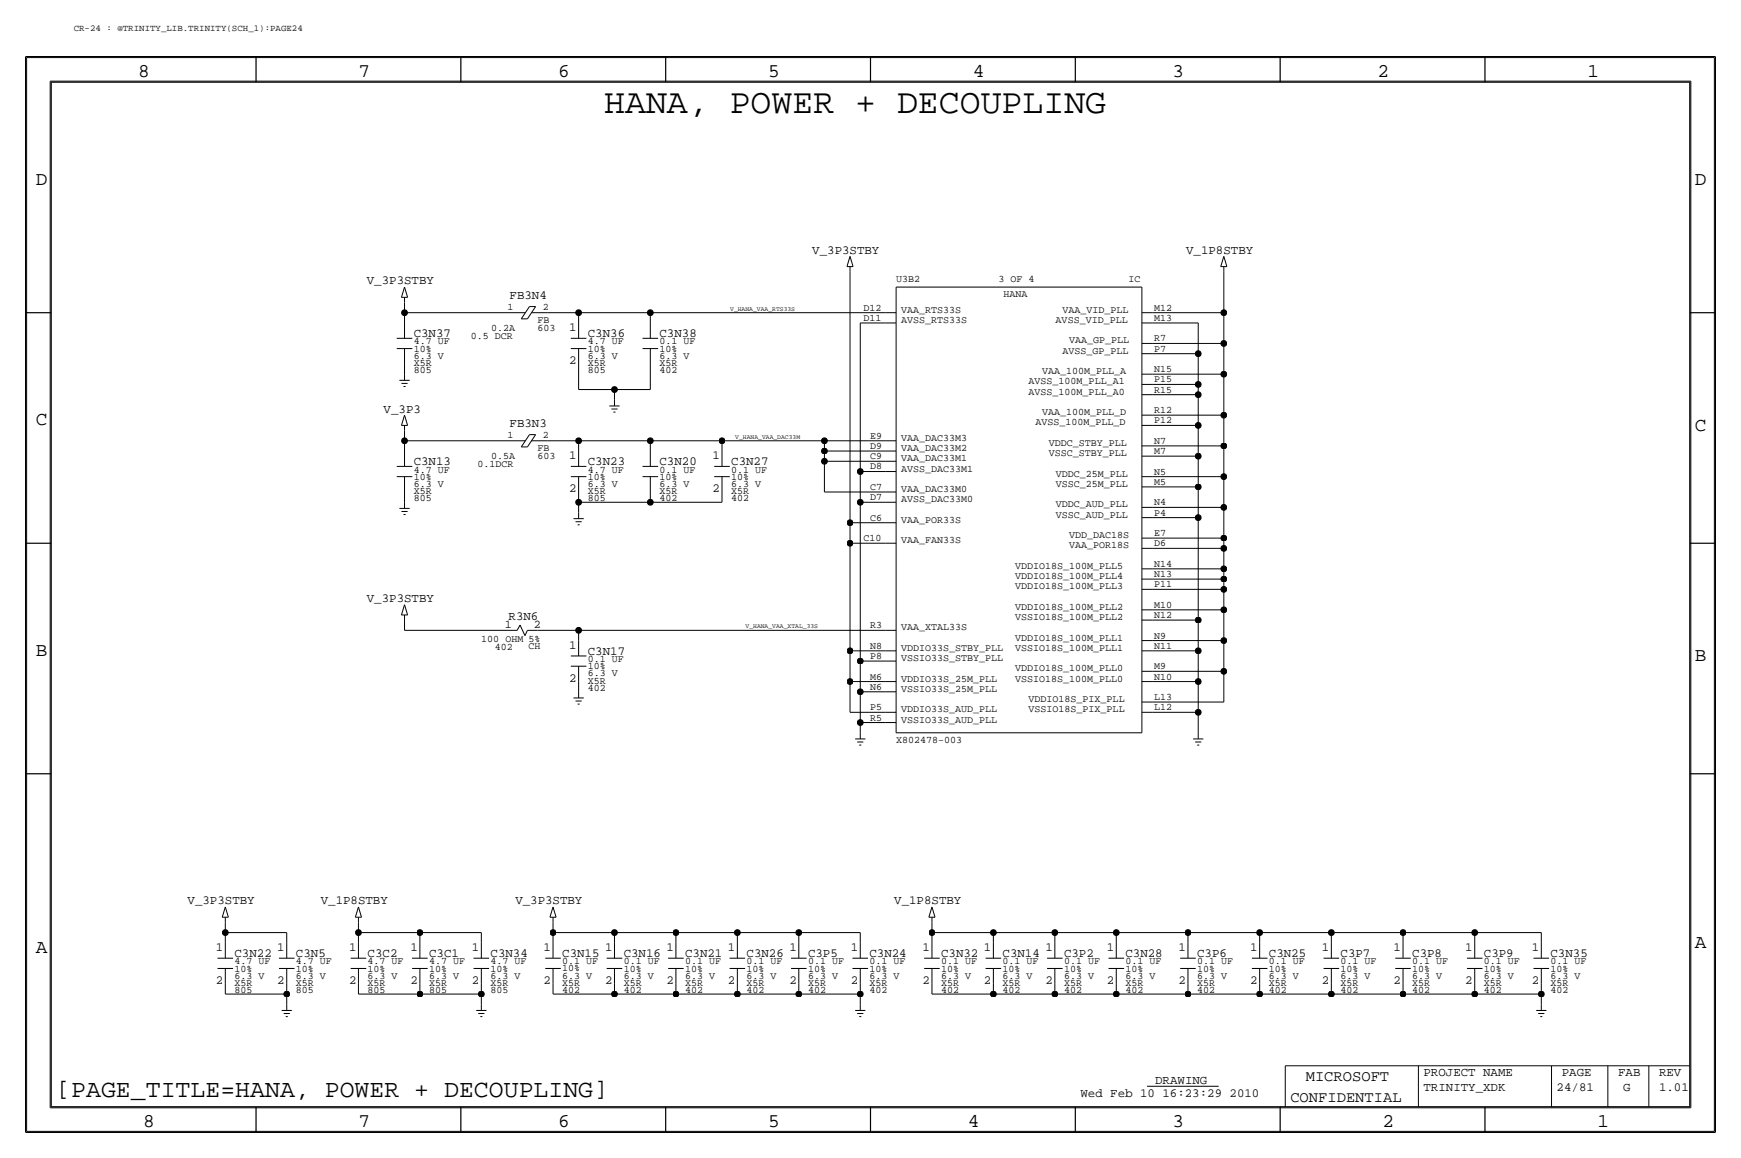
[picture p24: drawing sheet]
<svg xmlns="http://www.w3.org/2000/svg" width="432mm" height="287mm" viewBox="0 0 432 287" stroke-linecap="round" stroke-linejoin="round" font-family="sans-serif">
<defs><g id="words">
<text font-size="8.6" x="149.9" y="28">HANA, POWER + DECOUPLING</text>
<text font-size="6.2" x="14" y="271.8">[PAGE_TITLE=HANA, POWER + DECOUPLING]</text>
<g font-size="4.8">
<text x="34.3" y="19.1">8</text>
<text x="88.9" y="19.1">7</text>
<text x="138.4" y="19.1">6</text>
<text x="190.5" y="19.1">5</text>
<text x="241.3" y="19.1">4</text>
<text x="290.8" y="19.1">3</text>
<text x="341.6" y="19.1">2</text>
<text x="393.7" y="19.1">1</text>
<text x="8.9" y="45.8">D</text>
<text x="420.4" y="45.8">D</text>
<text x="8.9" y="105.5">C</text>
<text x="420.4" y="106.7">C</text>
<text x="8.9" y="162.6">B</text>
<text x="420.4" y="163.9">B</text>
<text x="8.9" y="236.3">A</text>
<text x="420.4" y="235">A</text>
<text x="35.5" y="279.4">8</text>
<text x="88.9" y="279.4">7</text>
<text x="138.4" y="279.4">6</text>
<text x="190.5" y="279.4">5</text>
<text x="240" y="279.4">4</text>
<text x="290.8" y="279.4">3</text>
<text x="342.9" y="279.4">2</text>
<text x="396.2" y="279.4">1</text>
</g>
<g font-size="3.8">
<text x="323.9" y="268">MICROSOFT</text>
<text x="320" y="273.1">CONFIDENTIAL</text>
</g>
<g font-size="3.1">
<text x="201.5" y="62.9">V_3P3STBY</text>
<text x="294.2" y="62.9">V_1P8STBY</text>
<text x="91" y="70.5">V_3P3STBY</text>
<text x="126.4" y="74.2">FB3N4</text>
<text x="102.6" y="83.6">C3N37</text>
<text x="141.2" y="82.1">1</text>
<text x="145.8" y="83.6">C3N36</text>
<text x="163.6" y="83.6">C3N38</text>
<text x="141.2" y="90.2">2</text>
<text x="95.1" y="102.3">V_3P3</text>
<text x="126.4" y="106">FB3N3</text>
<text x="141.2" y="113.8">1</text>
<text x="176.7" y="113.8">1</text>
<text x="102.6" y="115.4">C3N13</text>
<text x="145.8" y="115.4">C3N23</text>
<text x="163.6" y="115.4">C3N20</text>
<text x="181.4" y="115.4">C3N27</text>
<text x="141.2" y="122">2</text>
<text x="176.7" y="122">2</text>
<text x="91" y="149.3">V_3P3STBY</text>
<text x="126.1" y="153.7">R3N6</text>
<text x="141.2" y="160.8">1</text>
<text x="145.8" y="162.4">C3N17</text>
<text x="141.2" y="169">2</text>
<text x="46.5" y="224.2">V_3P3STBY</text>
<text x="79.6" y="224.2">V_1P8STBY</text>
<text x="127.8" y="224.2">V_3P3STBY</text>
<text x="221.8" y="224.2">V_1P8STBY</text>
<text x="53.5" y="235.8">1</text>
<text x="58.2" y="237.3">C3N22</text>
<text x="68.8" y="235.8">1</text>
<text x="73.4" y="237.3">C3N5</text>
<text x="86.6" y="235.8">1</text>
<text x="91.2" y="237.3">C3C2</text>
<text x="101.8" y="235.8">1</text>
<text x="106.4" y="237.3">C3C1</text>
<text x="117" y="235.8">1</text>
<text x="121.7" y="237.3">C3N34</text>
<text x="134.8" y="235.8">1</text>
<text x="139.4" y="237.3">C3N15</text>
<text x="150.1" y="235.8">1</text>
<text x="154.7" y="237.3">C3N16</text>
<text x="165.3" y="235.8">1</text>
<text x="169.9" y="237.3">C3N21</text>
<text x="180.5" y="235.8">1</text>
<text x="185.2" y="237.3">C3N26</text>
<text x="195.8" y="235.8">1</text>
<text x="200.4" y="237.3">C3P5</text>
<text x="211" y="235.8">1</text>
<text x="215.6" y="237.3">C3N24</text>
<text x="228.8" y="235.8">1</text>
<text x="233.4" y="237.3">C3N32</text>
<text x="244" y="235.8">1</text>
<text x="248.7" y="237.3">C3N14</text>
<text x="259.3" y="235.8">1</text>
<text x="263.9" y="237.3">C3P2</text>
<text x="274.5" y="235.8">1</text>
<text x="279.1" y="237.3">C3N28</text>
<text x="292.3" y="235.8">1</text>
<text x="296.9" y="237.3">C3P6</text>
<text x="310.1" y="235.8">1</text>
<text x="314.7" y="237.3">C3N25</text>
<text x="327.9" y="235.8">1</text>
<text x="332.5" y="237.3">C3P7</text>
<text x="345.6" y="235.8">1</text>
<text x="350.3" y="237.3">C3P8</text>
<text x="363.4" y="235.8">1</text>
<text x="368" y="237.3">C3P9</text>
<text x="379.9" y="235.8">1</text>
<text x="384.6" y="237.3">C3N35</text>
<text x="53.5" y="243.9">2</text>
<text x="68.8" y="243.9">2</text>
<text x="86.6" y="243.9">2</text>
<text x="101.8" y="243.9">2</text>
<text x="117" y="243.9">2</text>
<text x="134.8" y="243.9">2</text>
<text x="150.1" y="243.9">2</text>
<text x="165.3" y="243.9">2</text>
<text x="180.5" y="243.9">2</text>
<text x="195.8" y="243.9">2</text>
<text x="211" y="243.9">2</text>
<text x="228.8" y="243.9">2</text>
<text x="244" y="243.9">2</text>
<text x="259.3" y="243.9">2</text>
<text x="274.5" y="243.9">2</text>
<text x="292.3" y="243.9">2</text>
<text x="310.1" y="243.9">2</text>
<text x="327.9" y="243.9">2</text>
<text x="345.6" y="243.9">2</text>
<text x="363.4" y="243.9">2</text>
<text x="379.9" y="243.9">2</text>
<text x="286.5" y="268.8">DRAWING</text>
<text x="353.1" y="266.8">PROJECT NAME</text>
<text x="387.3" y="266.8">PAGE</text>
<text x="401.3" y="266.8">FAB</text>
<text x="411.5" y="266.8">REV</text>
<text x="268" y="271.8">Wed Feb 10 16:23:29 2010</text>
<text x="353.1" y="270.6">TRINITY_XDK</text>
<text x="386.1" y="270.6">24/81</text>
<text x="402.6" y="270.6">G</text>
<text x="411.5" y="270.6">1.01</text>
</g>
<g font-size="2.9">
<text x="125.2" y="155.8">1</text>
<text x="132.4" y="155.8">2</text>
</g>
<g font-size="2.5">
<text x="222.2" y="69.9">U3B2</text>
<text x="247.6" y="69.9">3 OF 4</text>
<text x="279.9" y="69.9">IC</text>
<text x="125.8" y="76.8">1</text>
<text x="134.6" y="76.8">2</text>
<text x="214.2" y="77">D12</text>
<text x="223.5" y="77.5">VAA_RTS33S</text>
<text x="248.9" y="73.7">HANA</text>
<text x="263.5" y="77.5">VAA_VID_PLL</text>
<text x="286.3" y="77">M12</text>
<text x="121.8" y="82.1">0.2A</text>
<text x="133.3" y="80.1">FB</text>
<text x="133.3" y="82.1">603</text>
<text x="214.2" y="79.6">D11</text>
<text x="223.5" y="80.1">AVSS_RTS33S</text>
<text x="261.8" y="80.1">AVSS_VID_PLL</text>
<text x="286.3" y="79.6">M13</text>
<text x="102.6" y="85.4">4.7 UF</text>
<text x="102.6" y="88.9">6.3 V</text>
<text x="102.6" y="87.2">10%</text>
<text x="116.8" y="84.1">0.5 DCR</text>
<text x="145.8" y="87.2">10%</text>
<text x="145.8" y="85.4">4.7 UF</text>
<text x="145.8" y="88.9">6.3 V</text>
<text x="163.6" y="85.4">0.1 UF</text>
<text x="163.6" y="87.2">10%</text>
<text x="163.6" y="88.9">6.3 V</text>
<text x="263.5" y="87.7">AVSS_GP_PLL</text>
<text x="265.2" y="85.1">VAA_GP_PLL</text>
<text x="286.3" y="84.6">R7</text>
<text x="286.3" y="87.2">P7</text>
<text x="102.6" y="92.5">805</text>
<text x="102.6" y="90.7">X5R</text>
<text x="145.8" y="92.5">805</text>
<text x="145.8" y="90.7">X5R</text>
<text x="163.6" y="92.5">402</text>
<text x="163.6" y="90.7">X5R</text>
<text x="255.1" y="95.3">AVSS_100M_PLL_A1</text>
<text x="258.5" y="92.8">VAA_100M_PLL_A</text>
<text x="286.3" y="92.3">N15</text>
<text x="286.3" y="94.8">P15</text>
<text x="255.1" y="97.8">AVSS_100M_PLL_A0</text>
<text x="286.3" y="97.3">R15</text>
<text x="256.8" y="105.5">AVSS_100M_PLL_D</text>
<text x="258.5" y="102.9">VAA_100M_PLL_D</text>
<text x="286.3" y="102.4">R12</text>
<text x="286.3" y="105">P12</text>
<text x="121.8" y="113.8">0.5A</text>
<text x="125.8" y="108.5">1</text>
<text x="133.3" y="113.8">603</text>
<text x="133.3" y="111.8">FB</text>
<text x="134.6" y="108.5">2</text>
<text x="215.8" y="108.8">E9</text>
<text x="215.8" y="111.3">D9</text>
<text x="215.8" y="113.8">C9</text>
<text x="223.5" y="111.8">VAA_DAC33M2</text>
<text x="223.5" y="109.3">VAA_DAC33M3</text>
<text x="260.1" y="110.5">VDDC_STBY_PLL</text>
<text x="260.1" y="113.1">VSSC_STBY_PLL</text>
<text x="286.3" y="112.6">M7</text>
<text x="286.3" y="110">N7</text>
<text x="102.6" y="117.1">4.7 UF</text>
<text x="102.6" y="118.9">10%</text>
<text x="118.5" y="115.9">0.1DCR</text>
<text x="145.8" y="117.1">4.7 UF</text>
<text x="145.8" y="118.9">10%</text>
<text x="163.6" y="118.9">10%</text>
<text x="163.6" y="117.1">0.1 UF</text>
<text x="181.4" y="118.9">10%</text>
<text x="181.4" y="117.1">0.1 UF</text>
<text x="215.8" y="116.4">D8</text>
<text x="223.5" y="116.9">AVSS_DAC33M1</text>
<text x="223.5" y="114.4">VAA_DAC33M1</text>
<text x="261.8" y="118.2">VDDC_25M_PLL</text>
<text x="286.3" y="117.7">N5</text>
<text x="102.6" y="122.5">X5R</text>
<text x="102.6" y="124.3">805</text>
<text x="102.6" y="120.7">6.3 V</text>
<text x="145.8" y="120.7">6.3 V</text>
<text x="145.8" y="124.3">805</text>
<text x="145.8" y="122.5">X5R</text>
<text x="163.6" y="122.5">X5R</text>
<text x="163.6" y="120.7">6.3 V</text>
<text x="163.6" y="124.3">402</text>
<text x="181.4" y="124.3">402</text>
<text x="181.4" y="122.5">X5R</text>
<text x="181.4" y="120.7">6.3 V</text>
<text x="215.8" y="121.5">C7</text>
<text x="215.8" y="124">D7</text>
<text x="223.5" y="122">VAA_DAC33M0</text>
<text x="223.5" y="124.5">AVSS_DAC33M0</text>
<text x="261.8" y="120.7">VSSC_25M_PLL</text>
<text x="261.8" y="125.8">VDDC_AUD_PLL</text>
<text x="286.3" y="120.2">M5</text>
<text x="286.3" y="125.3">N4</text>
<text x="215.8" y="129.1">C6</text>
<text x="223.5" y="129.6">VAA_POR33S</text>
<text x="261.8" y="128.3">VSSC_AUD_PLL</text>
<text x="286.3" y="127.8">P4</text>
<text x="214.2" y="134.2">C10</text>
<text x="223.5" y="134.7">VAA_FAN33S</text>
<text x="265.2" y="133.4">VDD_DAC18S</text>
<text x="265.2" y="135.9">VAA_POR18S</text>
<text x="286.3" y="132.9">E7</text>
<text x="286.3" y="135.4">D6</text>
<text x="251.8" y="143.6">VDDIO18S_100M_PLL4</text>
<text x="251.8" y="141">VDDIO18S_100M_PLL5</text>
<text x="286.3" y="140.5">N14</text>
<text x="286.3" y="143.1">N13</text>
<text x="251.8" y="146.1">VDDIO18S_100M_PLL3</text>
<text x="286.3" y="145.6">P11</text>
<text x="215.8" y="155.8">R3</text>
<text x="251.8" y="153.7">VSSIO18S_100M_PLL2</text>
<text x="251.8" y="151.2">VDDIO18S_100M_PLL2</text>
<text x="286.3" y="153.2">N12</text>
<text x="286.3" y="150.7">M10</text>
<text x="119.4" y="159.1">100 OHM 5%</text>
<text x="122.7" y="161.1">402</text>
<text x="131.1" y="161">CH</text>
<text x="215.8" y="160.8">N8</text>
<text x="223.5" y="161.3">VDDIO33S_STBY_PLL</text>
<text x="223.5" y="156.3">VAA_XTAL33S</text>
<text x="251.8" y="158.8">VDDIO18S_100M_PLL1</text>
<text x="251.8" y="161.3">VSSIO18S_100M_PLL1</text>
<text x="286.3" y="160.8">N11</text>
<text x="286.3" y="158.3">N9</text>
<text x="145.8" y="165.9">10%</text>
<text x="145.8" y="164.1">0.1 UF</text>
<text x="145.8" y="167.7">6.3 V</text>
<text x="215.8" y="163.4">P8</text>
<text x="223.5" y="163.9">VSSIO33S_STBY_PLL</text>
<text x="251.8" y="166.4">VDDIO18S_100M_PLL0</text>
<text x="286.3" y="165.9">M9</text>
<text x="145.8" y="169.5">X5R</text>
<text x="145.8" y="171.2">402</text>
<text x="215.8" y="171">N6</text>
<text x="215.8" y="168.5">M6</text>
<text x="223.5" y="171.5">VSSIO33S_25M_PLL</text>
<text x="223.5" y="169">VDDIO33S_25M_PLL</text>
<text x="251.8" y="169">VSSIO18S_100M_PLL0</text>
<text x="286.3" y="168.5">N10</text>
<text x="286.3" y="173.5">L13</text>
<text x="215.8" y="178.6">R5</text>
<text x="215.8" y="176.1">P5</text>
<text x="223.5" y="179.1">VSSIO33S_AUD_PLL</text>
<text x="223.5" y="176.6">VDDIO33S_AUD_PLL</text>
<text x="255.1" y="176.6">VSSIO18S_PIX_PLL</text>
<text x="255.1" y="174">VDDIO18S_PIX_PLL</text>
<text x="286.3" y="176.1">L12</text>
<text x="222.2" y="184.2">X802478-003</text>
<text x="58.2" y="239.1">4.7 UF</text>
<text x="73.4" y="239.1">4.7 UF</text>
<text x="91.2" y="239.1">4.7 UF</text>
<text x="106.4" y="239.1">4.7 UF</text>
<text x="121.7" y="239.1">4.7 UF</text>
<text x="139.4" y="239.1">0.1 UF</text>
<text x="154.7" y="239.1">0.1 UF</text>
<text x="169.9" y="239.1">0.1 UF</text>
<text x="185.2" y="239.1">0.1 UF</text>
<text x="200.4" y="239.1">0.1 UF</text>
<text x="215.6" y="239.1">0.1 UF</text>
<text x="233.4" y="239.1">0.1 UF</text>
<text x="248.7" y="239.1">0.1 UF</text>
<text x="263.9" y="239.1">0.1 UF</text>
<text x="279.1" y="239.1">0.1 UF</text>
<text x="296.9" y="239.1">0.1 UF</text>
<text x="314.7" y="239.1">0.1 UF</text>
<text x="332.5" y="239.1">0.1 UF</text>
<text x="350.3" y="239.1">0.1 UF</text>
<text x="368" y="239.1">0.1 UF</text>
<text x="384.6" y="239.1">0.1 UF</text>
<text x="58.2" y="242.6">6.3 V</text>
<text x="58.2" y="244.4">X5R</text>
<text x="58.2" y="240.8">10%</text>
<text x="73.4" y="242.6">6.3 V</text>
<text x="73.4" y="244.4">X5R</text>
<text x="73.4" y="240.8">10%</text>
<text x="91.2" y="242.6">6.3 V</text>
<text x="91.2" y="244.4">X5R</text>
<text x="91.2" y="240.8">10%</text>
<text x="106.4" y="242.6">6.3 V</text>
<text x="106.4" y="244.4">X5R</text>
<text x="106.4" y="240.8">10%</text>
<text x="121.7" y="242.6">6.3 V</text>
<text x="121.7" y="244.4">X5R</text>
<text x="121.7" y="240.8">10%</text>
<text x="139.4" y="242.6">6.3 V</text>
<text x="139.4" y="240.8">10%</text>
<text x="139.4" y="244.4">X5R</text>
<text x="154.7" y="242.6">6.3 V</text>
<text x="154.7" y="240.8">10%</text>
<text x="154.7" y="244.4">X5R</text>
<text x="169.9" y="242.6">6.3 V</text>
<text x="169.9" y="240.8">10%</text>
<text x="169.9" y="244.4">X5R</text>
<text x="185.2" y="244.4">X5R</text>
<text x="185.2" y="240.8">10%</text>
<text x="185.2" y="242.6">6.3 V</text>
<text x="200.4" y="242.6">6.3 V</text>
<text x="200.4" y="240.8">10%</text>
<text x="200.4" y="244.4">X5R</text>
<text x="215.6" y="242.6">6.3 V</text>
<text x="215.6" y="240.8">10%</text>
<text x="215.6" y="244.4">X5R</text>
<text x="233.4" y="242.6">6.3 V</text>
<text x="233.4" y="240.8">10%</text>
<text x="233.4" y="244.4">X5R</text>
<text x="248.7" y="242.6">6.3 V</text>
<text x="248.7" y="240.8">10%</text>
<text x="248.7" y="244.4">X5R</text>
<text x="263.9" y="242.6">6.3 V</text>
<text x="263.9" y="240.8">10%</text>
<text x="263.9" y="244.4">X5R</text>
<text x="279.1" y="242.6">6.3 V</text>
<text x="279.1" y="240.8">10%</text>
<text x="279.1" y="244.4">X5R</text>
<text x="296.9" y="242.6">6.3 V</text>
<text x="296.9" y="240.8">10%</text>
<text x="296.9" y="244.4">X5R</text>
<text x="314.7" y="242.6">6.3 V</text>
<text x="314.7" y="240.8">10%</text>
<text x="314.7" y="244.4">X5R</text>
<text x="332.5" y="242.6">6.3 V</text>
<text x="332.5" y="240.8">10%</text>
<text x="332.5" y="244.4">X5R</text>
<text x="350.3" y="242.6">6.3 V</text>
<text x="350.3" y="240.8">10%</text>
<text x="350.3" y="244.4">X5R</text>
<text x="368" y="242.6">6.3 V</text>
<text x="368" y="240.8">10%</text>
<text x="368" y="244.4">X5R</text>
<text x="384.6" y="244.4">X5R</text>
<text x="384.6" y="240.8">10%</text>
<text x="384.6" y="242.6">6.3 V</text>
<text x="58.2" y="246.2">805</text>
<text x="73.4" y="246.2">805</text>
<text x="91.2" y="246.2">805</text>
<text x="106.4" y="246.2">805</text>
<text x="121.7" y="246.2">805</text>
<text x="139.4" y="246.2">402</text>
<text x="154.7" y="246.2">402</text>
<text x="169.9" y="246.2">402</text>
<text x="185.2" y="246.2">402</text>
<text x="200.4" y="246.2">402</text>
<text x="215.6" y="246.2">402</text>
<text x="233.4" y="246.2">402</text>
<text x="248.7" y="246.2">402</text>
<text x="263.9" y="246.2">402</text>
<text x="279.1" y="246.2">402</text>
<text x="296.9" y="246.2">402</text>
<text x="314.7" y="246.2">402</text>
<text x="332.5" y="246.2">402</text>
<text x="350.3" y="246.2">402</text>
<text x="368" y="246.2">402</text>
<text x="384.6" y="246.2">402</text>
</g>
<text font-size="2.3" x="18.3" y="7.7">CR-24 : @TRINITY_LIB.TRINITY(SCH_1):PAGE24</text>
<g font-size="1.6">
<text x="181.1" y="77">V_HANA_VAA_RTS33S</text>
<text x="182.4" y="108.8">V_HANA_VAA_DAC33M</text>
<text x="184.9" y="155.8">V_HANA_VAA_XTAL_33S</text>
</g>
</g></defs>
<!-- layer: Nets -->
<g fill="none" stroke="#000" stroke-width=".25">
<path d="M100.3 77.5h25.4zM100.3 77.5v2.6zM100.3 75v2.5zM135.9 77.5h7.6zM143.5 77.5h17.8zM143.5 77.5v2.6zM161.3 77.5h58.4zM161.3 77.5v2.6zM210.8 67.4v62.2zM285.8 77.5h17.7zM303.5 77.5v7.6zM303.5 67.4v10.1z"/>
<path d="M100.3 90.2v2.6zM143.5 90.2v6.4zM143.5 96.6h8.9zM152.4 96.6h8.9zM152.4 96.6v2.5zM161.3 90.2v6.4zM213.4 80.1h6.3zM213.4 80.1v36.8zM285.8 92.8h17.7zM285.8 85.1h17.7zM285.8 80.1h11.4zM285.8 87.7h11.4z"/>
<path d="M285.8 95.3h11.4zM285.8 97.8h11.4zM297.2 80.1v7.6zM297.2 87.7v7.6zM297.2 95.3v2.5zM297.2 97.8v7.7zM303.5 92.8v10.1zM303.5 85.1v7.7zM100.3 109.3h25.4zM100.3 109.3v2.5zM100.3 106.7v2.6zM135.9 109.3h7.6z"/>
<path d="M143.5 109.3h17.8zM143.5 109.3v2.5zM161.3 109.3h17.8zM161.3 109.3v2.5zM179.1 109.3h25.4zM179.1 109.3v2.5zM204.5 109.3v2.5zM204.5 111.8v2.6zM204.5 114.4v7.6zM204.5 109.3h15.2zM204.5 111.8h15.2zM204.5 114.4h15.2z"/>
<path d="M213.4 116.9h6.3zM213.4 116.9v7.6zM285.8 118.2h17.7zM285.8 110.5h17.7zM285.8 102.9h17.7zM285.8 105.5h11.4zM285.8 113.1h11.4zM297.2 105.5v7.6zM297.2 113.1v7.6zM303.5 118.2v7.6zM303.5 110.5v7.7zM303.5 102.9v7.6z"/>
<path d="M100.3 122v2.5zM143.5 124.5h17.8zM143.5 122v2.5zM143.5 124.5v2.6zM161.3 122v2.5zM161.3 124.5h17.8zM179.1 122v2.5zM204.5 122h15.2zM210.8 134.7v26.6zM210.8 134.7h8.9zM210.8 129.6v5.1zM210.8 129.6h8.9z"/>
<path d="M213.4 124.5h6.3zM213.4 124.5v39.4zM285.8 135.9h17.7zM285.8 133.4h17.7zM285.8 125.8h17.7zM285.8 120.7h11.4zM285.8 128.3h11.4zM297.2 120.7v7.6zM297.2 128.3v25.4zM303.5 135.9v5.1zM303.5 133.4v2.5zM303.5 125.8v7.6z"/>
<path d="M100.3 156.3h25.4zM100.3 153.7v2.6zM133.3 156.3h10.2zM143.5 156.3h76.2zM143.5 156.3v2.5zM285.8 158.8h17.7zM285.8 151.2h17.7zM285.8 146.1h17.7zM285.8 143.6h17.7zM285.8 141h17.7zM285.8 153.7h11.4zM297.2 153.7v7.6z"/>
<path d="M303.5 158.8v7.6zM303.5 151.2v7.6zM303.5 146.1v5.1zM303.5 143.6v2.5zM303.5 141v2.6zM143.5 169v2.5zM210.8 176.6h8.9zM210.8 169v7.6zM210.8 169h8.9zM210.8 161.3v7.7zM210.8 161.3h8.9zM213.4 163.9h6.3z"/>
<path d="M213.4 163.9v7.6zM213.4 171.5h6.3zM213.4 171.5v7.6zM213.4 179.1h6.3zM213.4 179.1v2.6zM285.8 174h17.7zM285.8 166.4h17.7zM285.8 161.3h11.4zM285.8 169h11.4zM285.8 176.6h11.4zM297.2 161.3v7.7zM297.2 169v7.6z"/>
<path d="M297.2 176.6v5.1zM303.5 166.4v7.6zM55.9 231.2v2.5zM55.9 228.7v2.5zM55.9 231.2h15.2zM71.1 231.2v2.5zM88.9 231.2h15.2zM88.9 231.2v2.5zM88.9 228.7v2.5zM104.1 231.2v2.5zM104.1 231.2h15.3zM119.4 231.2v2.5z"/>
<path d="M137.2 231.2h15.2zM137.2 231.2v2.5zM137.2 228.7v2.5zM152.4 231.2h15.2zM152.4 231.2v2.5zM167.6 231.2h15.3zM167.6 231.2v2.5zM182.9 231.2h15.2zM182.9 231.2v2.5zM198.1 231.2v2.5zM198.1 231.2h15.3zM213.4 231.2v2.5z"/>
<path d="M231.1 231.2v2.5zM231.1 228.7v2.5zM231.1 231.2h15.3zM246.4 231.2h15.2zM246.4 231.2v2.5zM261.6 231.2h15.3zM261.6 231.2v2.5zM276.9 231.2h17.7zM276.9 231.2v2.5zM294.6 231.2h17.8zM294.6 231.2v2.5zM312.4 231.2v2.5z"/>
<path d="M312.4 231.2h17.8zM330.2 231.2v2.5zM330.2 231.2h17.8zM348 231.2v2.5zM348 231.2h17.8zM365.8 231.2h16.5zM365.8 231.2v2.5zM382.3 231.2v2.5zM55.9 243.9v2.5zM55.9 246.4h15.2zM71.1 243.9v2.5zM71.1 246.4v2.6z"/>
<path d="M88.9 243.9v2.5zM88.9 246.4h15.2zM104.1 243.9v2.5zM104.1 246.4h15.3zM119.4 243.9v2.5zM119.4 246.4v2.6zM137.2 246.4h15.2zM137.2 243.9v2.5zM152.4 243.9v2.5zM152.4 246.4h15.2zM167.6 243.9v2.5zM167.6 246.4h15.3z"/>
<path d="M182.9 243.9v2.5zM182.9 246.4h15.2zM198.1 243.9v2.5zM198.1 246.4h15.3zM213.4 243.9v2.5zM213.4 246.4v2.6zM231.1 243.9v2.5zM231.1 246.4h15.3zM246.4 246.4h15.2zM246.4 243.9v2.5zM261.6 243.9v2.5zM261.6 246.4h15.3z"/>
<path d="M276.9 243.9v2.5zM276.9 246.4h17.7zM294.6 246.4h17.8zM294.6 243.9v2.5zM312.4 243.9v2.5zM312.4 246.4h17.8zM330.2 243.9v2.5zM330.2 246.4h17.8zM348 243.9v2.5zM348 246.4h17.8zM365.8 246.4h16.5zM365.8 243.9v2.5z"/>
<path d="M382.3 243.9v2.5zM382.3 246.4v2.6z"/>
</g>
<g fill="#000" stroke="#000" stroke-width=".25">
<circle cx="100.3" cy="77.5" r=".72"/>
<circle cx="143.5" cy="77.5" r=".72"/>
<circle cx="161.3" cy="77.5" r=".72"/>
<circle cx="303.5" cy="77.5" r=".72"/>
<circle cx="152.4" cy="96.6" r=".72"/>
<circle cx="297.2" cy="97.8" r=".72"/>
<circle cx="297.2" cy="87.7" r=".72"/>
<circle cx="297.2" cy="95.3" r=".72"/>
<circle cx="303.5" cy="92.8" r=".72"/>
<circle cx="303.5" cy="85.1" r=".72"/>
<circle cx="100.3" cy="109.3" r=".72"/>
<circle cx="143.5" cy="109.3" r=".72"/>
<circle cx="161.3" cy="109.3" r=".72"/>
<circle cx="179.1" cy="109.3" r=".72"/>
<circle cx="204.5" cy="111.8" r=".72"/>
<circle cx="204.5" cy="114.4" r=".72"/>
<circle cx="204.5" cy="109.3" r=".72"/>
<circle cx="213.4" cy="116.9" r=".72"/>
<circle cx="297.2" cy="113.1" r=".72"/>
<circle cx="297.2" cy="105.5" r=".72"/>
<circle cx="303.5" cy="110.5" r=".72"/>
<circle cx="303.5" cy="102.9" r=".72"/>
<circle cx="303.5" cy="118.2" r=".72"/>
<circle cx="143.5" cy="124.5" r=".72"/>
<circle cx="161.3" cy="124.5" r=".72"/>
<circle cx="210.8" cy="134.7" r=".72"/>
<circle cx="210.8" cy="129.6" r=".72"/>
<circle cx="213.4" cy="124.5" r=".72"/>
<circle cx="297.2" cy="120.7" r=".72"/>
<circle cx="297.2" cy="128.3" r=".72"/>
<circle cx="303.5" cy="125.8" r=".72"/>
<circle cx="303.5" cy="135.9" r=".72"/>
<circle cx="303.5" cy="133.4" r=".72"/>
<circle cx="143.5" cy="156.3" r=".72"/>
<circle cx="297.2" cy="153.7" r=".72"/>
<circle cx="303.5" cy="143.6" r=".72"/>
<circle cx="303.5" cy="151.2" r=".72"/>
<circle cx="303.5" cy="141" r=".72"/>
<circle cx="303.5" cy="146.1" r=".72"/>
<circle cx="303.5" cy="158.8" r=".72"/>
<circle cx="210.8" cy="169" r=".72"/>
<circle cx="210.8" cy="161.3" r=".72"/>
<circle cx="213.4" cy="163.9" r=".72"/>
<circle cx="213.4" cy="179.1" r=".72"/>
<circle cx="213.4" cy="171.5" r=".72"/>
<circle cx="297.2" cy="169" r=".72"/>
<circle cx="297.2" cy="176.6" r=".72"/>
<circle cx="297.2" cy="161.3" r=".72"/>
<circle cx="303.5" cy="166.4" r=".72"/>
<circle cx="55.9" cy="231.2" r=".72"/>
<circle cx="88.9" cy="231.2" r=".72"/>
<circle cx="104.1" cy="231.2" r=".72"/>
<circle cx="137.2" cy="231.2" r=".72"/>
<circle cx="152.4" cy="231.2" r=".72"/>
<circle cx="167.6" cy="231.2" r=".72"/>
<circle cx="182.9" cy="231.2" r=".72"/>
<circle cx="198.1" cy="231.2" r=".72"/>
<circle cx="231.1" cy="231.2" r=".72"/>
<circle cx="246.4" cy="231.2" r=".72"/>
<circle cx="261.6" cy="231.2" r=".72"/>
<circle cx="276.9" cy="231.2" r=".72"/>
<circle cx="294.6" cy="231.2" r=".72"/>
<circle cx="312.4" cy="231.2" r=".72"/>
<circle cx="330.2" cy="231.2" r=".72"/>
<circle cx="348" cy="231.2" r=".72"/>
<circle cx="365.8" cy="231.2" r=".72"/>
<circle cx="71.1" cy="246.4" r=".72"/>
<circle cx="104.1" cy="246.4" r=".72"/>
<circle cx="119.4" cy="246.4" r=".72"/>
<circle cx="152.4" cy="246.4" r=".72"/>
<circle cx="167.6" cy="246.4" r=".72"/>
<circle cx="182.9" cy="246.4" r=".72"/>
<circle cx="198.1" cy="246.4" r=".72"/>
<circle cx="213.4" cy="246.4" r=".72"/>
<circle cx="246.4" cy="246.4" r=".72"/>
<circle cx="261.6" cy="246.4" r=".72"/>
<circle cx="276.9" cy="246.4" r=".72"/>
<circle cx="294.6" cy="246.4" r=".72"/>
<circle cx="312.4" cy="246.4" r=".72"/>
<circle cx="330.2" cy="246.4" r=".72"/>
<circle cx="348" cy="246.4" r=".72"/>
<circle cx="365.8" cy="246.4" r=".72"/>
<circle cx="382.3" cy="246.4" r=".72"/>
</g>
<!-- layer: Components -->
<g fill="none" stroke="#000" stroke-width=".25">
<path d="M99.6 73.7h1.5zM100.3 73.7v1.3zM100.3 71.2l.8 2.5zM100.3 71.2l-.7 2.5zM125.7 77.5h4.6zM129.3 79h1.5zM131.3 76h1.5zM131.3 76l-2 3zM131.8 77.5h4.1zM132.8 76l-2 3zM210.1 66.1h1.5zM210.8 66.1v1.3z"/>
<path d="M210.8 63.6l.8 2.5zM210.8 63.6l-.7 2.5zM219.7 77.5h2.5zM222.2 71.2h61zM222.2 71.2v110.5zM283.2 71.2v110.5zM283.2 77.5h2.6zM302.8 66.1h1.5zM303.5 63.6l-.7 2.5zM303.5 66.1v1.3zM303.5 63.6l.8 2.5zM98.4 83.9h3.9z"/>
<path d="M98.4 86.4h3.9zM99.1 94.3h2.5zM99.6 95h1.5zM100.1 95.8h.5zM100.3 92.8v1.5zM100.3 86.4v3.8zM100.3 80.1v3.8zM141.6 83.9h3.8zM141.6 86.4h3.8zM143.5 86.4v3.8zM143.5 80.1v3.8zM152.4 99.1v1.5z"/>
<path d="M159.4 83.9h3.8zM159.4 86.4h3.8zM161.3 86.4v3.8zM161.3 80.1v3.8zM219.7 80.1h2.5zM283.2 87.7h2.6zM283.2 85.1h2.6zM283.2 80.1h2.6zM283.2 97.8h2.6zM283.2 95.3h2.6zM283.2 92.8h2.6zM98.4 115.6h3.9z"/>
<path d="M98.4 118.2h3.9zM99.6 105.5h1.5zM100.3 118.2v3.8zM100.3 111.8v3.8zM100.3 105.5v1.2zM100.3 102.9l.8 2.6zM100.3 102.9l-.7 2.6zM125.7 109.3h4.6zM129.3 110.8h1.5zM131.3 107.7h1.5zM131.3 107.7l-2 3.1zM131.8 109.3h4.1z"/>
<path d="M132.8 107.7l-2 3.1zM141.6 115.6h3.8zM141.6 118.2h3.8zM143.5 118.2v3.8zM143.5 111.8v3.8zM151.1 100.6h2.6zM151.6 101.4h1.6zM152.1 102.2h.6zM159.4 115.6h3.8zM159.4 118.2h3.8zM161.3 118.2v3.8zM161.3 111.8v3.8z"/>
<path d="M177.1 115.6h3.9zM177.1 118.2h3.9zM179.1 118.2v3.8zM179.1 111.8v3.8zM219.7 116.9h2.5zM219.7 114.4h2.5zM219.7 111.8h2.5zM219.7 109.3h2.5zM283.2 110.5h2.6zM283.2 113.1h2.6zM283.2 118.2h2.6zM283.2 105.5h2.6z"/>
<path d="M283.2 102.9h2.6zM99.1 126h2.5zM99.6 126.8h1.5zM100.1 127.6h.5zM100.3 124.5v1.5zM142.2 128.6h2.6zM142.7 129.3h1.6zM143.3 130.1h.5zM143.5 127.1v1.5zM219.7 134.7h2.5zM219.7 129.6h2.5zM219.7 122h2.5z"/>
<path d="M219.7 124.5h2.5zM283.2 120.7h2.6zM283.2 125.8h2.6zM283.2 128.3h2.6zM283.2 133.4h2.6zM283.2 135.9h2.6zM99.6 152.5h1.5zM100.3 152.5v1.2zM100.3 149.9l.8 2.6zM100.3 149.9l-.7 2.6zM125.7 156.3h2.6zM129 154.9l1.2 2.7z"/>
<path d="M129 154.9l-.7 1.4zM130.8 156.3l-.6 1.3zM130.8 156.3h2.5zM143.5 158.8v3.8zM219.7 156.3h2.5zM283.2 146.1h2.6zM283.2 153.7h2.6zM283.2 151.2h2.6zM283.2 158.8h2.6zM283.2 143.6h2.6zM283.2 141h2.6zM141.6 162.6h3.8z"/>
<path d="M141.6 165.2h3.8zM142.2 173h2.6zM142.7 173.8h1.6zM143.3 174.5h.5zM143.5 171.5v1.5zM143.5 165.2v3.8zM219.7 179.1h2.5zM219.7 176.6h2.5zM219.7 171.5h2.5zM219.7 169h2.5zM219.7 161.3h2.5zM219.7 163.9h2.5z"/>
<path d="M283.2 169h2.6zM283.2 166.4h2.6zM283.2 161.3h2.6zM283.2 176.6h2.6zM283.2 174h2.6zM212.1 183.2h2.5zM212.6 183.9h1.5zM213.1 184.7h.5zM213.4 181.7v1.5zM222.2 181.7h61zM295.9 183.2h2.5zM296.4 183.9h1.5z"/>
<path d="M296.9 184.7h.5zM297.2 181.7v1.5zM53.9 237.5h3.9zM55.1 227.4h1.5zM55.9 233.7v3.8zM55.9 227.4v1.3zM55.9 224.8l.7 2.6zM55.9 224.8l-.8 2.6zM69.2 237.5h3.9zM71.1 233.7v3.8zM87 237.5h3.8zM88.1 227.4h1.6z"/>
<path d="M88.9 224.8l-.8 2.6zM88.9 227.4v1.3zM88.9 224.8l.8 2.6zM88.9 233.7v3.8zM102.2 237.5h3.9zM104.1 233.7v3.8zM117.4 237.5h3.9zM119.4 233.7v3.8zM135.2 237.5h3.9zM136.4 227.4h1.5zM137.2 224.8l-.8 2.6zM137.2 233.7v3.8z"/>
<path d="M137.2 227.4v1.3zM137.2 224.8l.7 2.6zM150.5 237.5h3.8zM152.4 233.7v3.8zM165.7 237.5h3.9zM167.6 233.7v3.8zM180.9 237.5h3.9zM182.9 233.7v3.8zM196.2 237.5h3.9zM198.1 233.7v3.8zM211.4 237.5h3.9zM213.4 233.7v3.8z"/>
<path d="M229.2 237.5h3.9zM230.4 227.4h1.5zM231.1 224.8l-.7 2.6zM231.1 227.4v1.3zM231.1 224.8l.8 2.6zM231.1 233.7v3.8zM244.4 237.5h3.9zM246.4 233.7v3.8zM259.7 237.5h3.9zM261.6 233.7v3.8zM274.9 237.5h3.9zM276.9 233.7v3.8z"/>
<path d="M292.7 237.5h3.9zM294.6 233.7v3.8zM310.5 237.5h3.9zM312.4 233.7v3.8zM328.3 237.5h3.8zM330.2 233.7v3.8zM346 237.5h3.9zM348 233.7v3.8zM363.8 237.5h3.9zM365.8 233.7v3.8zM380.3 237.5h3.9zM382.3 233.7v3.8z"/>
<path d="M53.9 240.1h3.9zM55.9 240.1v3.8zM69.2 240.1h3.9zM69.8 250.5h2.6zM70.4 251.3h1.5zM70.9 252h.5zM71.1 249v1.5zM71.1 240.1v3.8zM87 240.1h3.8zM88.9 240.1v3.8zM102.2 240.1h3.9zM104.1 240.1v3.8z"/>
<path d="M117.4 240.1h3.9zM118.1 250.5h2.6zM118.6 251.3h1.5zM119.1 252h.5zM119.4 240.1v3.8zM119.4 249v1.5zM135.2 240.1h3.9zM137.2 240.1v3.8zM150.5 240.1h3.8zM152.4 240.1v3.8zM165.7 240.1h3.9zM167.6 240.1v3.8z"/>
<path d="M180.9 240.1h3.9zM182.9 240.1v3.8zM196.2 240.1h3.9zM198.1 240.1v3.8zM211.4 240.1h3.9zM212.1 250.5h2.5zM212.6 251.3h1.5zM213.1 252h.5zM213.4 249v1.5zM213.4 240.1v3.8zM229.2 240.1h3.9zM231.1 240.1v3.8z"/>
<path d="M244.4 240.1h3.9zM246.4 240.1v3.8zM259.7 240.1h3.9zM261.6 240.1v3.8zM274.9 240.1h3.9zM276.9 240.1v3.8zM292.7 240.1h3.9zM294.6 240.1v3.8zM310.5 240.1h3.9zM312.4 240.1v3.8zM328.3 240.1h3.8zM330.2 240.1v3.8z"/>
<path d="M346 240.1h3.9zM348 240.1v3.8zM363.8 240.1h3.9zM365.8 240.1v3.8zM380.3 240.1h3.9zM381 250.5h2.5zM381.5 251.3h1.5zM382 252h.5zM382.3 240.1v3.8zM382.3 249v1.5zM284.5 269.3h17.8z"/>
</g>
<!-- layer: Page Border and Title Block -->
<g fill="none" stroke="#000" stroke-width=".3">
<path d="M6.3 14v266.7zM6.4 14h419zM63.5 14v6.4zM114.3 14v6.4zM165.1 14v6.4zM215.9 14v6.4zM266.7 14v6.4zM317.5 14v6.4zM368.3 14v6.4zM425.4 14v266.7zM12.7 20.4h406.4zM12.7 20.4v254z"/>
<path d="M419.1 20.4v254zM6.3 77.5h6.4zM419.1 77.5h6.3zM6.3 134.7h6.4zM419.1 134.7h6.3zM6.3 191.8h6.4zM419.1 191.8h6.3zM12.7 274.4h406.4zM63.5 274.4v6.3zM114.3 274.4v6.3zM165.1 274.4v6.3zM215.9 274.4v6.3z"/>
<path d="M266.7 274.4v6.3zM317.5 274.4v6.3zM368.3 274.4v6.3zM6.4 280.7h419z"/>
</g>
<g fill="none" stroke="#000" stroke-width=".25">
<path d="M6.6 14.3h418.6zM6.6 14.3v266.2zM425.2 14.3v266.2zM12.4 20.1v254.5zM12.4 20.1h407zM419.4 20.1v254.5zM12.4 274.6h407zM318.8 264.2v10.2zM318.8 264.2h100.3zM351.8 264.2v10.2zM384.8 264.2v10.2zM398.8 264.2v10.2z"/>
<path d="M408.9 264.2v10.2zM6.6 280.5h418.6z"/>
</g>
<use href="#words"/>
</svg>
